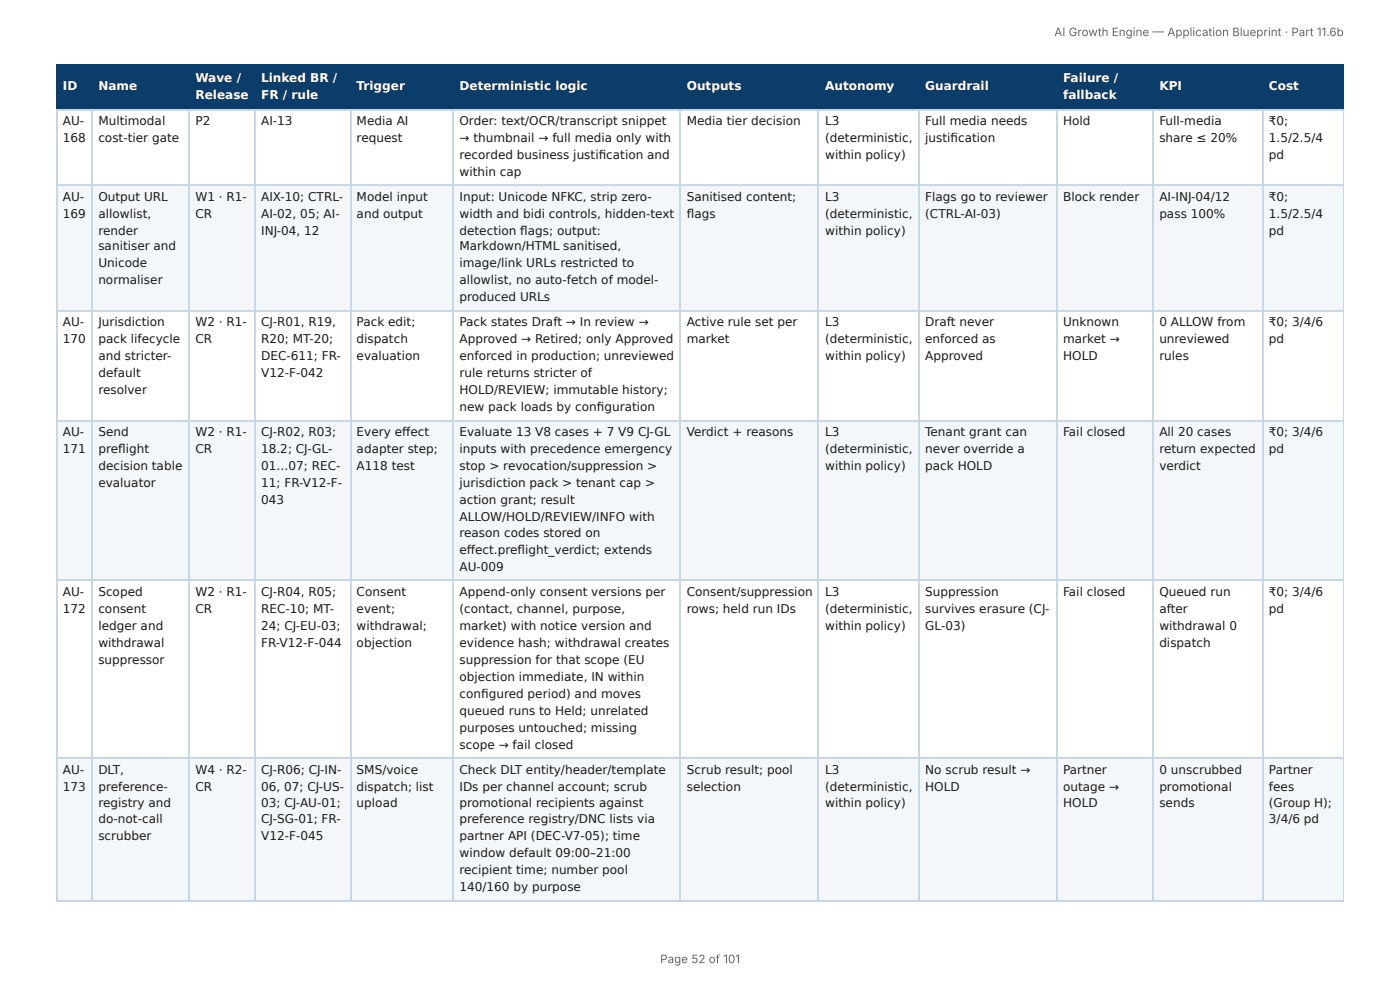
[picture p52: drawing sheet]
<svg xmlns="http://www.w3.org/2000/svg" width="297mm" height="210mm" viewBox="0 0 297 210" stroke-linecap="round" stroke-linejoin="round" font-family="sans-serif">
<defs><g id="words">
<g font-size="2.6" fill="#fff">
<text x="41.5" y="17.4">Wave /</text>
<text x="55.5" y="17.4">Linked BR /</text>
<text x="225.8" y="17.4">Failure /</text>
<text x="13.3" y="19">ID</text>
<text x="20.9" y="19">Name</text>
<text x="41.5" y="21">Release</text>
<text x="55.5" y="21">FR / rule</text>
<text x="75.8" y="19">Trigger</text>
<text x="97.6" y="19">Deterministic logic</text>
<text x="145.9" y="19">Outputs</text>
<text x="175.3" y="19">Autonomy</text>
<text x="196.5" y="19">Guardrail</text>
<text x="225.8" y="21">fallback</text>
<text x="246.2" y="19">KPI</text>
<text x="269.5" y="19">Cost</text>
</g>
<g font-size="2.6" fill="#1a1a1a">
<text x="13.3" y="26.5">AU-</text>
<text x="20.9" y="26.5">Multimodal</text>
<text x="41.5" y="26.5">P2</text>
<text x="55.5" y="26.5">AI-13</text>
<text x="75.8" y="26.5">Media AI</text>
<text x="97.6" y="26.5">Order: text/OCR/transcript snippet</text>
<text x="145.9" y="26.5">Media tier decision</text>
<text x="175.3" y="26.5">L3</text>
<text x="196.5" y="26.5">Full media needs</text>
<text x="225.8" y="26.5">Hold</text>
<text x="246.2" y="26.5">Full-media</text>
<text x="269.5" y="26.5">₹0;</text>
<text x="13.3" y="30.1">168</text>
<text x="20.9" y="30.1">cost-tier gate</text>
<text x="75.8" y="30.1">request</text>
<text x="97.6" y="30.1">→ thumbnail → full media only with</text>
<text x="97.6" y="33.7">recorded business justifi cation and</text>
<text x="175.3" y="30.1">(deterministic,</text>
<text x="175.3" y="33.7">within policy)</text>
<text x="196.5" y="30.1">justifi cation</text>
<text x="246.2" y="30.1">share ≤ 20%</text>
<text x="269.5" y="30.1">1.5/2.5/4</text>
<text x="269.5" y="33.7">pd</text>
<text x="97.6" y="37.3">within cap</text>
<text x="13.3" y="42.6">AU-</text>
<text x="13.3" y="46.2">169</text>
<text x="20.9" y="42.6">Output URL</text>
<text x="20.9" y="46.2">allowlist,</text>
<text x="41.5" y="42.6">W1 · R1-</text>
<text x="41.5" y="46.2">CR</text>
<text x="55.5" y="42.6">AIX-10; CTRL-</text>
<text x="55.5" y="46.2">AI-02, 05; AI-</text>
<text x="75.8" y="42.6">Model input</text>
<text x="75.8" y="46.2">and output</text>
<text x="97.6" y="42.6">Input: Unicode NFKC, strip zero-</text>
<text x="97.6" y="46.2">width and bidi controls, hidden-text</text>
<text x="145.9" y="42.6">Sanitised content;</text>
<text x="145.9" y="46.2">fl ags</text>
<text x="175.3" y="42.6">L3</text>
<text x="175.3" y="46.2">(deterministic,</text>
<text x="196.5" y="42.6">Flags go to reviewer</text>
<text x="196.5" y="46.2">(CTRL-AI-03)</text>
<text x="225.8" y="42.6">Block render</text>
<text x="246.2" y="42.6">AI-INJ-04/12</text>
<text x="246.2" y="46.2">pass 100%</text>
<text x="269.5" y="42.6">₹0;</text>
<text x="269.5" y="46.2">1.5/2.5/4</text>
<text x="20.9" y="49.8">render</text>
<text x="20.9" y="53.2">sanitiser and</text>
<text x="55.5" y="49.8">INJ-04, 12</text>
<text x="97.6" y="49.8">detection fl ags; output:</text>
<text x="97.6" y="53.2">Markdown/HTML sanitised,</text>
<text x="175.3" y="49.8">within policy)</text>
<text x="269.5" y="49.8">pd</text>
<text x="20.9" y="56.8">Unicode</text>
<text x="97.6" y="56.8">image/link URLs restricted to</text>
<text x="20.9" y="60.4">normaliser</text>
<text x="97.6" y="60.4">allowlist, no auto-fetch of model-</text>
<text x="97.6" y="64">produced URLs</text>
<text x="13.3" y="69.3">AU-</text>
<text x="20.9" y="69.3">Jurisdiction</text>
<text x="41.5" y="69.3">W2 · R1-</text>
<text x="55.5" y="69.3">CJ-R01, R19,</text>
<text x="75.8" y="69.3">Pack edit;</text>
<text x="97.6" y="69.3">Pack states Draft → In review →</text>
<text x="145.9" y="69.3">Active rule set per</text>
<text x="175.3" y="69.3">L3</text>
<text x="196.5" y="69.3">Draft never</text>
<text x="225.8" y="69.3">Unknown</text>
<text x="246.2" y="69.3">0 ALLOW from</text>
<text x="269.5" y="69.3">₹0; 3/4/6</text>
<text x="13.3" y="72.9">170</text>
<text x="20.9" y="72.9">pack lifecycle</text>
<text x="20.9" y="76.5">and stricter-</text>
<text x="41.5" y="72.9">CR</text>
<text x="55.5" y="72.9">R20; MT-20;</text>
<text x="55.5" y="76.5">DEC-611; FR-</text>
<text x="75.8" y="72.9">dispatch</text>
<text x="75.8" y="76.5">evaluation</text>
<text x="97.6" y="72.9">Approved → Retired; only Approved</text>
<text x="97.6" y="76.5">enforced in production; unreviewed</text>
<text x="145.9" y="72.9">market</text>
<text x="175.3" y="72.9">(deterministic,</text>
<text x="175.3" y="76.5">within policy)</text>
<text x="196.5" y="72.9">enforced as</text>
<text x="196.5" y="76.5">Approved</text>
<text x="225.8" y="72.9">market →</text>
<text x="225.8" y="76.5">HOLD</text>
<text x="246.2" y="72.9">unreviewed</text>
<text x="246.2" y="76.5">rules</text>
<text x="269.5" y="72.9">pd</text>
<text x="20.9" y="80.1">default</text>
<text x="20.9" y="83.7">resolver</text>
<text x="55.5" y="80.1">V12-F-042</text>
<text x="97.6" y="80.1">rule returns stricter of</text>
<text x="97.6" y="83.7">HOLD/REVIEW; immutable history;</text>
<text x="97.6" y="87.3">new pack loads by confi guration</text>
<text x="13.3" y="92.6">AU-</text>
<text x="20.9" y="92.6">Send</text>
<text x="41.5" y="92.6">W2 · R1-</text>
<text x="55.5" y="92.6">CJ-R02, R03;</text>
<text x="75.8" y="92.6">Every eff ect</text>
<text x="97.6" y="92.6">Evaluate 13 V8 cases + 7 V9 CJ-GL</text>
<text x="145.9" y="92.6">Verdict + reasons</text>
<text x="175.3" y="92.6">L3</text>
<text x="196.5" y="92.6">Tenant grant can</text>
<text x="225.8" y="92.6">Fail closed</text>
<text x="246.2" y="92.6">All 20 cases</text>
<text x="269.5" y="92.6">₹0; 3/4/6</text>
<text x="13.3" y="96.2">171</text>
<text x="20.9" y="96.2">prefl ight</text>
<text x="20.9" y="99.8">decision table</text>
<text x="41.5" y="96.2">CR</text>
<text x="55.5" y="96.2">18.2; CJ-GL-</text>
<text x="55.5" y="99.8">01…07; REC-</text>
<text x="75.8" y="96.2">adapter step;</text>
<text x="75.8" y="99.8">A118 test</text>
<text x="97.6" y="96.2">inputs with precedence emergency</text>
<text x="97.6" y="99.8">stop &gt; revocation/suppression &gt;</text>
<text x="175.3" y="96.2">(deterministic,</text>
<text x="175.3" y="99.8">within policy)</text>
<text x="196.5" y="96.2">never override a</text>
<text x="196.5" y="99.8">pack HOLD</text>
<text x="246.2" y="96.2">return expected</text>
<text x="246.2" y="99.8">verdict</text>
<text x="269.5" y="96.2">pd</text>
<text x="20.9" y="103.4">evaluator</text>
<text x="55.5" y="103.4">11; FR-V12-F-</text>
<text x="55.5" y="107">043</text>
<text x="97.6" y="103.4">jurisdiction pack &gt; tenant cap &gt;</text>
<text x="97.6" y="107">action grant; result</text>
<text x="97.6" y="110.6">ALLOW/HOLD/REVIEW/INFO with</text>
<text x="97.6" y="114">reason codes stored on</text>
<text x="97.6" y="117.6">eff ect.prefl ight_verdict; extends</text>
<text x="97.6" y="121.2">AU-009</text>
<text x="13.3" y="126.5">AU-</text>
<text x="13.3" y="130.1">172</text>
<text x="20.9" y="126.5">Scoped</text>
<text x="20.9" y="130.1">consent</text>
<text x="41.5" y="126.5">W2 · R1-</text>
<text x="41.5" y="130.1">CR</text>
<text x="55.5" y="126.5">CJ-R04, R05;</text>
<text x="55.5" y="130.1">REC-10; MT-</text>
<text x="75.8" y="126.5">Consent</text>
<text x="75.8" y="130.1">event;</text>
<text x="97.6" y="126.5">Append-only consent versions per</text>
<text x="97.6" y="130.1">(contact, channel, purpose,</text>
<text x="145.9" y="126.5">Consent/suppression</text>
<text x="145.9" y="130.1">rows; held run IDs</text>
<text x="175.3" y="126.5">L3</text>
<text x="175.3" y="130.1">(deterministic,</text>
<text x="196.5" y="126.5">Suppression</text>
<text x="196.5" y="130.1">survives erasure (CJ-</text>
<text x="225.8" y="126.5">Fail closed</text>
<text x="246.2" y="126.5">Queued run</text>
<text x="246.2" y="130.1">after</text>
<text x="269.5" y="126.5">₹0; 3/4/6</text>
<text x="269.5" y="130.1">pd</text>
<text x="20.9" y="133.7">ledger and</text>
<text x="20.9" y="137.3">withdrawal</text>
<text x="55.5" y="133.7">24; CJ-EU-03;</text>
<text x="55.5" y="137.3">FR-V12-F-044</text>
<text x="75.8" y="133.7">withdrawal;</text>
<text x="75.8" y="137.3">objection</text>
<text x="97.6" y="133.7">market) with notice version and</text>
<text x="97.6" y="137.3">evidence hash; withdrawal creates</text>
<text x="175.3" y="133.7">within policy)</text>
<text x="196.5" y="133.7">GL-03)</text>
<text x="246.2" y="133.7">withdrawal 0</text>
<text x="246.2" y="137.3">dispatch</text>
<text x="20.9" y="140.9">suppressor</text>
<text x="97.6" y="140.9">suppression for that scope (EU</text>
<text x="97.6" y="144.5">objection immediate, IN within</text>
<text x="97.6" y="148.1">confi gured period) and moves</text>
<text x="97.6" y="151.8">queued runs to Held; unrelated</text>
<text x="97.6" y="155.4">purposes untouched; missing</text>
<text x="97.6" y="159">scope → fail closed</text>
<text x="13.3" y="164.3">AU-</text>
<text x="13.3" y="167.9">173</text>
<text x="20.9" y="164.3">DLT,</text>
<text x="20.9" y="167.9">preference-</text>
<text x="41.5" y="164.3">W4 · R2-</text>
<text x="41.5" y="167.9">CR</text>
<text x="55.5" y="164.3">CJ-R06; CJ-IN-</text>
<text x="55.5" y="167.9">06, 07; CJ-US-</text>
<text x="75.8" y="164.3">SMS/voice</text>
<text x="75.8" y="167.9">dispatch; list</text>
<text x="97.6" y="164.3">Check DLT entity/header/template</text>
<text x="97.6" y="167.9">IDs per channel account; scrub</text>
<text x="145.9" y="164.3">Scrub result; pool</text>
<text x="145.9" y="167.9">selection</text>
<text x="175.3" y="164.3">L3</text>
<text x="175.3" y="167.9">(deterministic,</text>
<text x="196.5" y="164.3">No scrub result →</text>
<text x="196.5" y="167.9">HOLD</text>
<text x="225.8" y="164.3">Partner</text>
<text x="225.8" y="167.9">outage →</text>
<text x="246.2" y="164.3">0 unscrubbed</text>
<text x="246.2" y="167.9">promotional</text>
<text x="269.5" y="164.3">Partner</text>
<text x="269.5" y="167.9">fees</text>
<text x="20.9" y="171.5">registry and</text>
<text x="55.5" y="171.5">03; CJ-AU-01;</text>
<text x="75.8" y="171.5">upload</text>
<text x="97.6" y="171.5">promotional recipients against</text>
<text x="175.3" y="171.5">within policy)</text>
<text x="225.8" y="171.5">HOLD</text>
<text x="246.2" y="171.5">sends</text>
<text x="269.5" y="171.5">(Group H);</text>
<text x="20.9" y="174.8">do-not-call</text>
<text x="20.9" y="178.4">scrubber</text>
<text x="55.5" y="174.8">CJ-SG-01; FR-</text>
<text x="55.5" y="178.4">V12-F-045</text>
<text x="97.6" y="174.8">preference registry/DNC lists via</text>
<text x="97.6" y="178.4">partner API (DEC-V7-05); time</text>
<text x="269.5" y="174.8">3/4/6 pd</text>
<text x="97.6" y="182">window default 09:00–21:00</text>
<text x="97.6" y="185.7">recipient time; number pool</text>
<text x="97.6" y="189.3">140/160 by purpose</text>
</g>
<g font-size="2.5" fill="#666">
<text x="223.9" y="7.7">AI Growth Engine — Application Blueprint · Part 11.6b</text>
<text x="140.2" y="204.5">Page 52 of 101</text>
</g>
</g></defs>
<g fill="#0b3d6b">
<path d="M12.1 14h7.5v9.1h-7.5z"/>
<path d="M19.6 14h20.7v9.1h-20.7z"/>
<path d="M40.3 14h13.9v9.1h-13.9z"/>
<path d="M54.2 14h20.2v9.1h-20.2z"/>
<path d="M74.4 14h21.9v9.1h-21.9z"/>
<path d="M96.3 14h48.3v9.1h-48.3z"/>
<path d="M144.6 14h29.3v9.1h-29.3z"/>
<path d="M173.9 14h21.2v9.1h-21.2z"/>
<path d="M195.1 14h29.3v9.1h-29.3z"/>
<path d="M224.4 14h20.5v9.1h-20.5z"/>
<path d="M244.9 14h23.3v9.1h-23.3z"/>
<path d="M268.2 14h17.2v9.1h-17.2z"/>
</g>
<g fill="#f4f7fa">
<path d="M12.1 39.2h7.5v27h-7.5z"/>
<path d="M19.6 39.2h20.7v27h-20.7z"/>
<path d="M40.3 39.2h13.9v27h-13.9z"/>
<path d="M54.2 39.2h20.2v27h-20.2z"/>
<path d="M74.4 39.2h21.9v27h-21.9z"/>
<path d="M96.3 39.2h48.3v27h-48.3z"/>
<path d="M144.6 39.2h29.3v27h-29.3z"/>
<path d="M173.9 39.2h21.2v27h-21.2z"/>
<path d="M195.1 39.2h29.3v27h-29.3z"/>
<path d="M224.4 39.2h20.5v27h-20.5z"/>
<path d="M244.9 39.2h23.3v27h-23.3z"/>
<path d="M268.2 39.2h17.2v27h-17.2z"/>
<path d="M12.1 89.2h7.5v34.2h-7.5z"/>
<path d="M19.6 89.2h20.7v34.2h-20.7z"/>
<path d="M40.3 89.2h13.9v34.2h-13.9z"/>
<path d="M54.2 89.2h20.2v34.2h-20.2z"/>
<path d="M74.4 89.2h21.9v34.2h-21.9z"/>
<path d="M96.3 89.2h48.3v34.2h-48.3z"/>
<path d="M144.6 89.2h29.3v34.2h-29.3z"/>
<path d="M173.9 89.2h21.2v34.2h-21.2z"/>
<path d="M195.1 89.2h29.3v34.2h-29.3z"/>
<path d="M224.4 89.2h20.5v34.2h-20.5z"/>
<path d="M244.9 89.2h23.3v34.2h-23.3z"/>
<path d="M268.2 89.2h17.2v34.2h-17.2z"/>
<path d="M12.1 160.9h7.5v30.5h-7.5z"/>
<path d="M19.6 160.9h20.7v30.5h-20.7z"/>
<path d="M40.3 160.9h13.9v30.5h-13.9z"/>
<path d="M54.2 160.9h20.2v30.5h-20.2z"/>
<path d="M74.4 160.9h21.9v30.5h-21.9z"/>
<path d="M96.3 160.9h48.3v30.5h-48.3z"/>
<path d="M144.6 160.9h29.3v30.5h-29.3z"/>
<path d="M173.9 160.9h21.2v30.5h-21.2z"/>
<path d="M195.1 160.9h29.3v30.5h-29.3z"/>
<path d="M224.4 160.9h20.5v30.5h-20.5z"/>
<path d="M244.9 160.9h23.3v30.5h-23.3z"/>
<path d="M268.2 160.9h17.2v30.5h-17.2z"/>
</g>
<g fill="none" stroke="#0b3d6b" stroke-width=".24">
<path d="M11.9 13.9h273.5M12 13.8v9.6M19.5 13.8v9.6M40.2 13.8v9.6M54.1 13.8v9.6M74.5 13.8v9.6M96.2 13.8v9.6M144.5 13.8v9.6M173.8 13.8v9.6M195.2 13.8v9.6M224.6 13.8v9.6M245 13.8v9.6"/>
<path d="M268.3 13.8v9.6M11.9 23.3h273.5"/>
</g>
<path d="M285.3 13.8v9.6" fill="none" stroke="#0b3d6b" stroke-width=".21"/>
<g fill="none" stroke="#c9d6e3" stroke-width=".24">
<path d="M11.9 23.3h273.5M11.9 39.4h273.5M12 23.4v168M19.5 23.4v168M40.2 23.4v168M54.1 23.4v168M74.5 23.4v168M96.2 23.4v168M144.5 23.4v168M173.8 23.4v168M195.2 23.4v168M224.6 23.4v168"/>
<path d="M245 23.4v168M268.3 23.4v168M11.9 66h273.5M11.9 89.4h273.5M11.9 123.3h273.5M11.9 161h273.5M11.9 191.3h273.5"/>
</g>
<path d="M285.3 23.4v168" fill="none" stroke="#c9d6e3" stroke-width=".21"/>
<use href="#words"/>
</svg>
